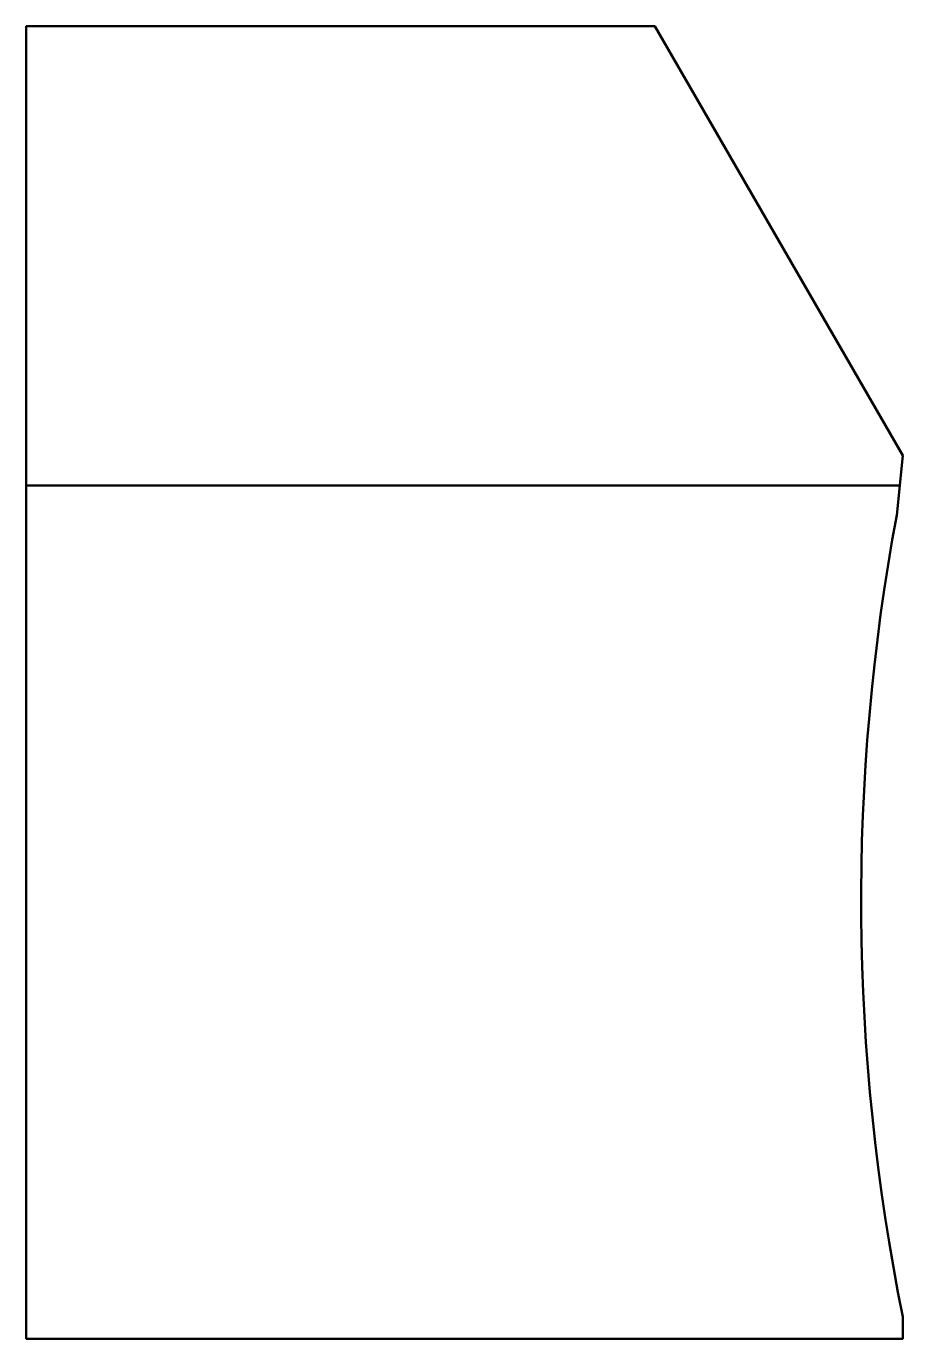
# Model space of a CAD drawing. Header units: millimetres. Extents: x 54 to 254, y 36 to 336.
import ezdxf

# ---------------------------------------------------------------- set-up
doc = ezdxf.new("R2010")
doc.units = ezdxf.units.MM
doc.layers.add('IV_BEND_DOWN', color=250, linetype='Continuous', lineweight=50)
doc.layers.add('IV_OUTER_PROFILE', color=7, linetype='Continuous', lineweight=50)

msp = doc.modelspace()

# ---------------------------------------------------------------- linework, layer by layer
at = {"layer": 'IV_BEND_DOWN'}
msp.add_line((253.27, 230.8), (53.95, 230.8), dxfattribs=at)
at = {"layer": 'IV_OUTER_PROFILE', "flags": 128}
msp.add_lwpolyline([(253.95, 237.59), (197.37, 335.59), (53.95, 335.59), (53.95, 36.02), (253.95, 36.02), (253.95, 41.02, -0.096197), (252.59, 224.02)], format="xyb", close=True, dxfattribs=at)

doc.saveas('drawing.dxf')
